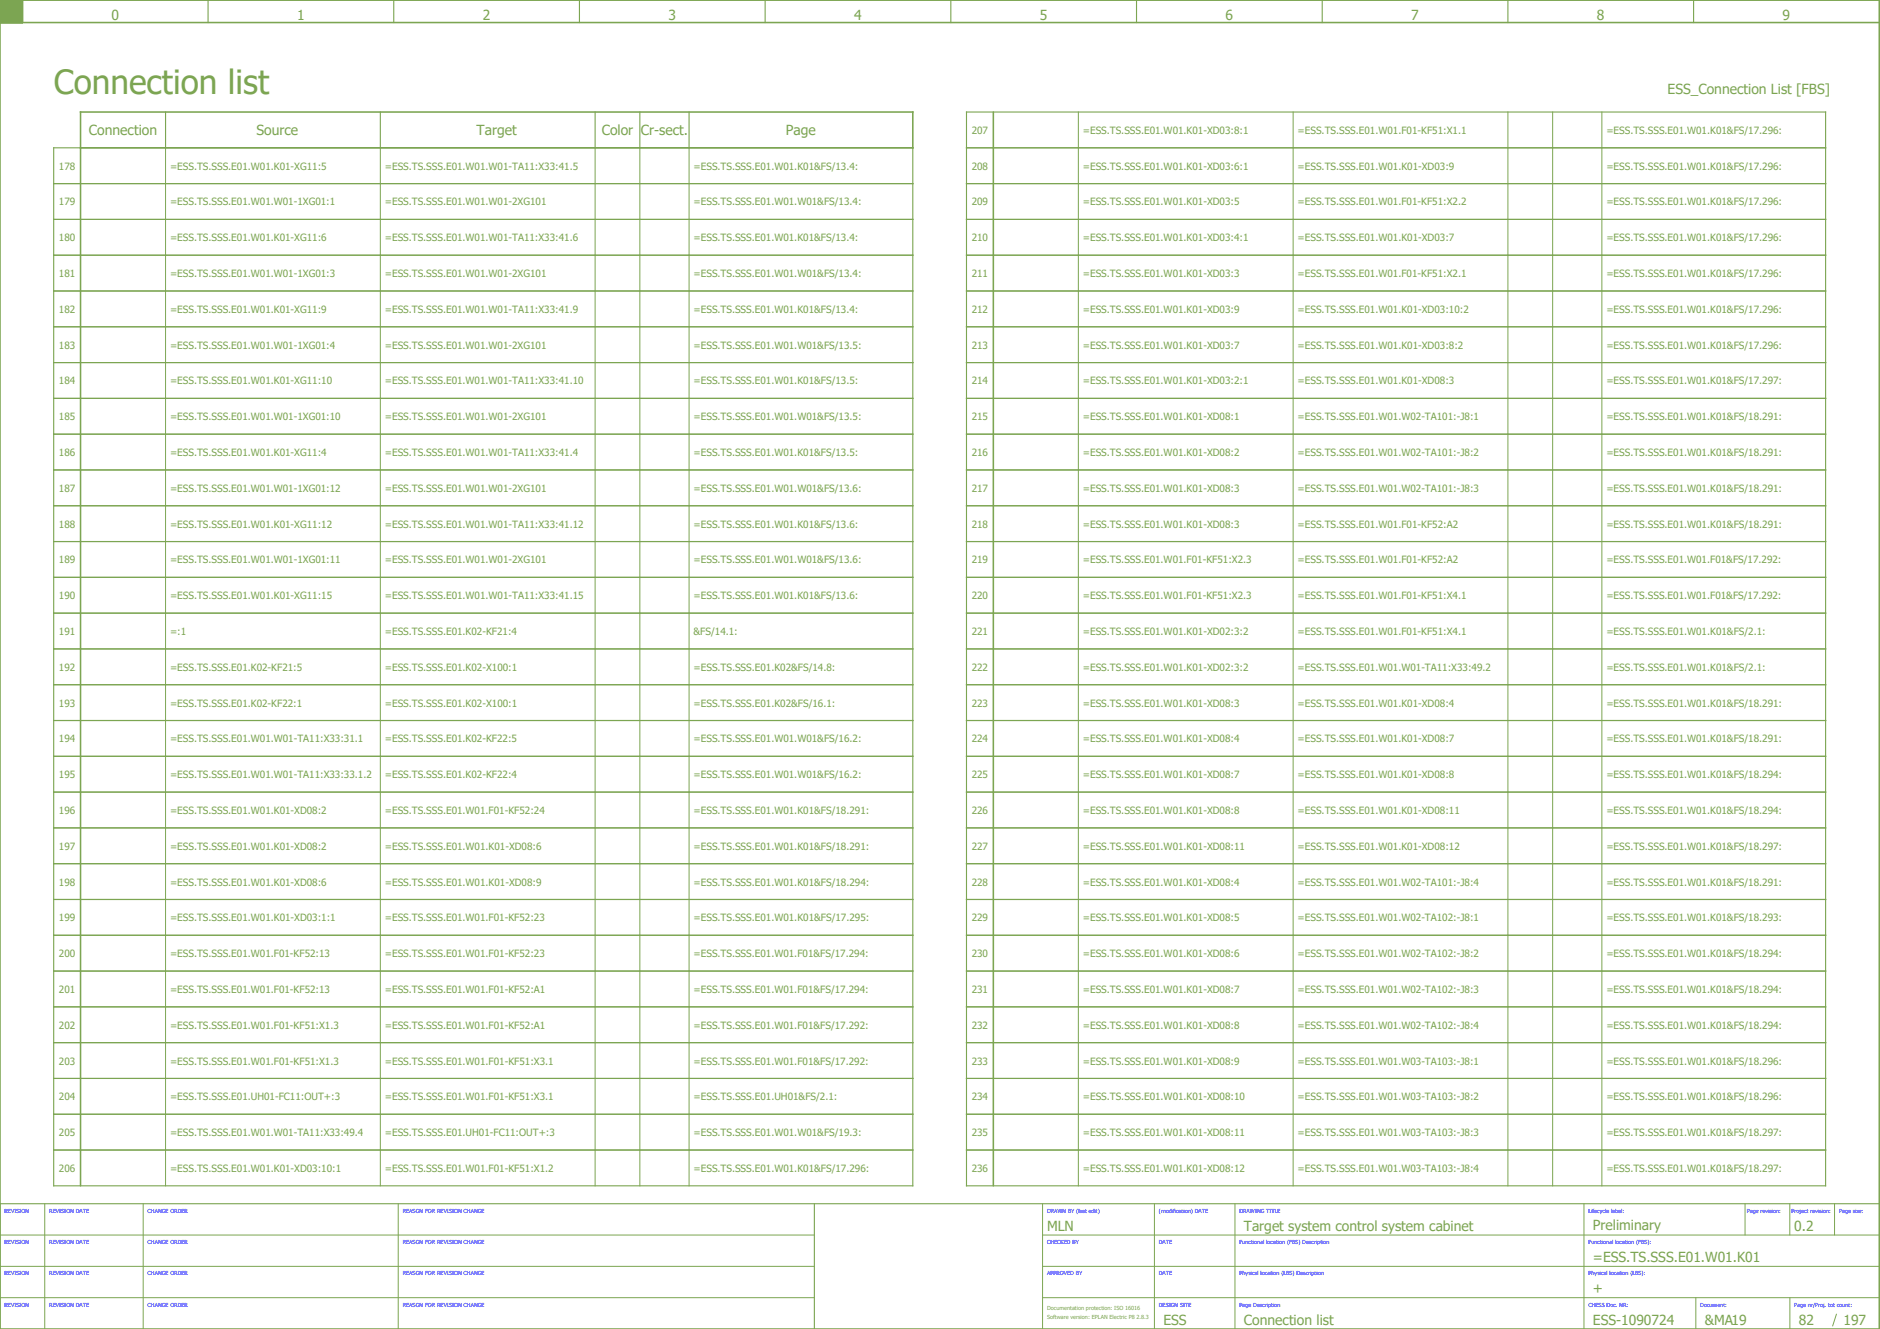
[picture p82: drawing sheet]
<svg xmlns="http://www.w3.org/2000/svg" width="420mm" height="297mm" viewBox="0 0 420 297" stroke-linecap="round" stroke-linejoin="round" font-family="sans-serif">
<defs><g id="words">
<text font-size="7.5" fill="#7ca552" x="12" y="21">Connection list</text>
<g font-size="3.1" fill="#7ca552">
<text x="24.9" y="4.4">0</text>
<text x="66.4" y="4.4">1</text>
<text x="107.9" y="4.4">2</text>
<text x="149.4" y="4.4">3</text>
<text x="190.9" y="4.4">4</text>
<text x="232.4" y="4.4">5</text>
<text x="273.9" y="4.4">6</text>
<text x="315.4" y="4.4">7</text>
<text x="356.9" y="4.4">8</text>
<text x="398.4" y="4.4">9</text>
<text x="372.7" y="21">ESS_Connection List [FBS]</text>
<text x="19.9" y="30.3">Connection</text>
<text x="57.3" y="30.3">Source</text>
<text x="106.5" y="30.3">Target</text>
<text x="134.5" y="30.2">Color</text>
<text x="143.2" y="30.3">Cr-sect.</text>
<text x="175.7" y="30.3">Page</text>
<text x="234" y="275">MLN</text>
<text x="278" y="275">Target system control system cabinet</text>
<text x="356" y="275">Preliminary</text>
<text x="401" y="275">0.2</text>
<text x="356" y="282">=ESS.TS.SSS.E01.W01.K01</text>
<text x="356" y="289">+</text>
<text x="260" y="296">ESS</text>
<text x="278" y="296">Connection list</text>
<text x="356" y="296">ESS-1090724</text>
<text x="381" y="296">&amp;MA19</text>
<text x="402" y="296">82</text>
<text x="412" y="296">197</text>
</g>
<g font-size="2.2" fill="#7ca552">
<text x="217.2" y="29.9">207</text>
<text x="242" y="29.9">=ESS.TS.SSS.E01.W01.K01-XD03:8:1</text>
<text x="290" y="29.9">=ESS.TS.SSS.E01.W01.F01-KF51:X1.1</text>
<text x="359" y="29.9">=ESS.TS.SSS.E01.W01.K01&amp;FS/17.296:</text>
<text x="13.2" y="37.9">178</text>
<text x="38" y="37.9">=ESS.TS.SSS.E01.W01.K01-XG11:5</text>
<text x="86" y="37.9">=ESS.TS.SSS.E01.W01.W01-TA11:X33:41.5</text>
<text x="155" y="37.9">=ESS.TS.SSS.E01.W01.K01&amp;FS/13.4:</text>
<text x="217.2" y="37.9">208</text>
<text x="242" y="37.9">=ESS.TS.SSS.E01.W01.K01-XD03:6:1</text>
<text x="290" y="37.9">=ESS.TS.SSS.E01.W01.K01-XD03:9</text>
<text x="359" y="37.9">=ESS.TS.SSS.E01.W01.K01&amp;FS/17.296:</text>
<text x="13.2" y="45.9">179</text>
<text x="38" y="45.9">=ESS.TS.SSS.E01.W01.W01-1XG01:1</text>
<text x="86" y="45.9">=ESS.TS.SSS.E01.W01.W01-2XG101</text>
<text x="155" y="45.9">=ESS.TS.SSS.E01.W01.W01&amp;FS/13.4:</text>
<text x="217.2" y="45.9">209</text>
<text x="242" y="45.9">=ESS.TS.SSS.E01.W01.K01-XD03:5</text>
<text x="290" y="45.9">=ESS.TS.SSS.E01.W01.F01-KF51:X2.2</text>
<text x="359" y="45.9">=ESS.TS.SSS.E01.W01.K01&amp;FS/17.296:</text>
<text x="13.2" y="53.9">180</text>
<text x="38" y="53.9">=ESS.TS.SSS.E01.W01.K01-XG11:6</text>
<text x="86" y="53.9">=ESS.TS.SSS.E01.W01.W01-TA11:X33:41.6</text>
<text x="155" y="53.9">=ESS.TS.SSS.E01.W01.K01&amp;FS/13.4:</text>
<text x="217.2" y="53.9">210</text>
<text x="242" y="53.9">=ESS.TS.SSS.E01.W01.K01-XD03:4:1</text>
<text x="290" y="53.9">=ESS.TS.SSS.E01.W01.K01-XD03:7</text>
<text x="359" y="53.9">=ESS.TS.SSS.E01.W01.K01&amp;FS/17.296:</text>
<text x="13.2" y="61.9">181</text>
<text x="38" y="61.9">=ESS.TS.SSS.E01.W01.W01-1XG01:3</text>
<text x="86" y="61.9">=ESS.TS.SSS.E01.W01.W01-2XG101</text>
<text x="155" y="61.9">=ESS.TS.SSS.E01.W01.W01&amp;FS/13.4:</text>
<text x="217.2" y="61.9">211</text>
<text x="242" y="61.9">=ESS.TS.SSS.E01.W01.K01-XD03:3</text>
<text x="290" y="61.9">=ESS.TS.SSS.E01.W01.F01-KF51:X2.1</text>
<text x="359" y="61.9">=ESS.TS.SSS.E01.W01.K01&amp;FS/17.296:</text>
<text x="13.2" y="69.9">182</text>
<text x="38" y="69.9">=ESS.TS.SSS.E01.W01.K01-XG11:9</text>
<text x="86" y="69.9">=ESS.TS.SSS.E01.W01.W01-TA11:X33:41.9</text>
<text x="155" y="69.9">=ESS.TS.SSS.E01.W01.K01&amp;FS/13.4:</text>
<text x="217.2" y="69.9">212</text>
<text x="242" y="69.9">=ESS.TS.SSS.E01.W01.K01-XD03:9</text>
<text x="290" y="69.9">=ESS.TS.SSS.E01.W01.K01-XD03:10:2</text>
<text x="359" y="69.9">=ESS.TS.SSS.E01.W01.K01&amp;FS/17.296:</text>
<text x="13.2" y="77.9">183</text>
<text x="38" y="77.9">=ESS.TS.SSS.E01.W01.W01-1XG01:4</text>
<text x="86" y="77.9">=ESS.TS.SSS.E01.W01.W01-2XG101</text>
<text x="155" y="77.9">=ESS.TS.SSS.E01.W01.W01&amp;FS/13.5:</text>
<text x="217.2" y="77.9">213</text>
<text x="242" y="77.9">=ESS.TS.SSS.E01.W01.K01-XD03:7</text>
<text x="290" y="77.9">=ESS.TS.SSS.E01.W01.K01-XD03:8:2</text>
<text x="359" y="77.9">=ESS.TS.SSS.E01.W01.K01&amp;FS/17.296:</text>
<text x="13.2" y="85.9">184</text>
<text x="38" y="85.9">=ESS.TS.SSS.E01.W01.K01-XG11:10</text>
<text x="86" y="85.9">=ESS.TS.SSS.E01.W01.W01-TA11:X33:41.10</text>
<text x="155" y="85.9">=ESS.TS.SSS.E01.W01.K01&amp;FS/13.5:</text>
<text x="217.2" y="85.9">214</text>
<text x="242" y="85.9">=ESS.TS.SSS.E01.W01.K01-XD03:2:1</text>
<text x="290" y="85.9">=ESS.TS.SSS.E01.W01.K01-XD08:3</text>
<text x="359" y="85.9">=ESS.TS.SSS.E01.W01.K01&amp;FS/17.297:</text>
<text x="13.2" y="93.9">185</text>
<text x="38" y="93.9">=ESS.TS.SSS.E01.W01.W01-1XG01:10</text>
<text x="86" y="93.9">=ESS.TS.SSS.E01.W01.W01-2XG101</text>
<text x="155" y="93.9">=ESS.TS.SSS.E01.W01.W01&amp;FS/13.5:</text>
<text x="217.2" y="93.9">215</text>
<text x="242" y="93.9">=ESS.TS.SSS.E01.W01.K01-XD08:1</text>
<text x="290" y="93.9">=ESS.TS.SSS.E01.W01.W02-TA101:-J8:1</text>
<text x="359" y="93.9">=ESS.TS.SSS.E01.W01.K01&amp;FS/18.291:</text>
<text x="13.2" y="101.9">186</text>
<text x="38" y="101.9">=ESS.TS.SSS.E01.W01.K01-XG11:4</text>
<text x="86" y="101.9">=ESS.TS.SSS.E01.W01.W01-TA11:X33:41.4</text>
<text x="155" y="101.9">=ESS.TS.SSS.E01.W01.K01&amp;FS/13.5:</text>
<text x="217.2" y="101.9">216</text>
<text x="242" y="101.9">=ESS.TS.SSS.E01.W01.K01-XD08:2</text>
<text x="290" y="101.9">=ESS.TS.SSS.E01.W01.W02-TA101:-J8:2</text>
<text x="359" y="101.9">=ESS.TS.SSS.E01.W01.K01&amp;FS/18.291:</text>
<text x="13.2" y="109.9">187</text>
<text x="38" y="109.9">=ESS.TS.SSS.E01.W01.W01-1XG01:12</text>
<text x="86" y="109.9">=ESS.TS.SSS.E01.W01.W01-2XG101</text>
<text x="155" y="109.9">=ESS.TS.SSS.E01.W01.W01&amp;FS/13.6:</text>
<text x="217.2" y="109.9">217</text>
<text x="242" y="109.9">=ESS.TS.SSS.E01.W01.K01-XD08:3</text>
<text x="290" y="109.9">=ESS.TS.SSS.E01.W01.W02-TA101:-J8:3</text>
<text x="359" y="109.9">=ESS.TS.SSS.E01.W01.K01&amp;FS/18.291:</text>
<text x="13.2" y="117.9">188</text>
<text x="38" y="117.9">=ESS.TS.SSS.E01.W01.K01-XG11:12</text>
<text x="86" y="117.9">=ESS.TS.SSS.E01.W01.W01-TA11:X33:41.12</text>
<text x="155" y="117.9">=ESS.TS.SSS.E01.W01.K01&amp;FS/13.6:</text>
<text x="217.2" y="117.9">218</text>
<text x="242" y="117.9">=ESS.TS.SSS.E01.W01.K01-XD08:3</text>
<text x="290" y="117.9">=ESS.TS.SSS.E01.W01.F01-KF52:A2</text>
<text x="359" y="117.9">=ESS.TS.SSS.E01.W01.K01&amp;FS/18.291:</text>
<text x="13.2" y="125.9">189</text>
<text x="38" y="125.9">=ESS.TS.SSS.E01.W01.W01-1XG01:11</text>
<text x="86" y="125.9">=ESS.TS.SSS.E01.W01.W01-2XG101</text>
<text x="155" y="125.9">=ESS.TS.SSS.E01.W01.W01&amp;FS/13.6:</text>
<text x="217.2" y="125.9">219</text>
<text x="242" y="125.9">=ESS.TS.SSS.E01.W01.F01-KF51:X2.3</text>
<text x="290" y="125.9">=ESS.TS.SSS.E01.W01.F01-KF52:A2</text>
<text x="359" y="125.9">=ESS.TS.SSS.E01.W01.F01&amp;FS/17.292:</text>
<text x="13.2" y="133.9">190</text>
<text x="38" y="133.9">=ESS.TS.SSS.E01.W01.K01-XG11:15</text>
<text x="86" y="133.9">=ESS.TS.SSS.E01.W01.W01-TA11:X33:41.15</text>
<text x="155" y="133.9">=ESS.TS.SSS.E01.W01.K01&amp;FS/13.6:</text>
<text x="217.2" y="133.9">220</text>
<text x="242" y="133.9">=ESS.TS.SSS.E01.W01.F01-KF51:X2.3</text>
<text x="290" y="133.9">=ESS.TS.SSS.E01.W01.F01-KF51:X4.1</text>
<text x="359" y="133.9">=ESS.TS.SSS.E01.W01.F01&amp;FS/17.292:</text>
<text x="13.2" y="141.9">191</text>
<text x="38" y="141.9">=:1</text>
<text x="86" y="141.9">=ESS.TS.SSS.E01.K02-KF21:4</text>
<text x="155" y="141.9">&amp;FS/14.1:</text>
<text x="217.2" y="141.9">221</text>
<text x="242" y="141.9">=ESS.TS.SSS.E01.W01.K01-XD02:3:2</text>
<text x="290" y="141.9">=ESS.TS.SSS.E01.W01.F01-KF51:X4.1</text>
<text x="359" y="141.9">=ESS.TS.SSS.E01.W01.K01&amp;FS/2.1:</text>
<text x="13.2" y="149.9">192</text>
<text x="38" y="149.9">=ESS.TS.SSS.E01.K02-KF21:5</text>
<text x="86" y="149.9">=ESS.TS.SSS.E01.K02-X100:1</text>
<text x="155" y="149.9">=ESS.TS.SSS.E01.K02&amp;FS/14.8:</text>
<text x="217.2" y="149.9">222</text>
<text x="242" y="149.9">=ESS.TS.SSS.E01.W01.K01-XD02:3:2</text>
<text x="290" y="149.9">=ESS.TS.SSS.E01.W01.W01-TA11:X33:49.2</text>
<text x="359" y="149.9">=ESS.TS.SSS.E01.W01.K01&amp;FS/2.1:</text>
<text x="13.2" y="157.9">193</text>
<text x="38" y="157.9">=ESS.TS.SSS.E01.K02-KF22:1</text>
<text x="86" y="157.9">=ESS.TS.SSS.E01.K02-X100:1</text>
<text x="155" y="157.9">=ESS.TS.SSS.E01.K02&amp;FS/16.1:</text>
<text x="217.2" y="157.9">223</text>
<text x="242" y="157.9">=ESS.TS.SSS.E01.W01.K01-XD08:3</text>
<text x="290" y="157.9">=ESS.TS.SSS.E01.W01.K01-XD08:4</text>
<text x="359" y="157.9">=ESS.TS.SSS.E01.W01.K01&amp;FS/18.291:</text>
<text x="13.2" y="165.9">194</text>
<text x="38" y="165.9">=ESS.TS.SSS.E01.W01.W01-TA11:X33:31.1</text>
<text x="86" y="165.9">=ESS.TS.SSS.E01.K02-KF22:5</text>
<text x="155" y="165.9">=ESS.TS.SSS.E01.W01.W01&amp;FS/16.2:</text>
<text x="217.2" y="165.9">224</text>
<text x="242" y="165.9">=ESS.TS.SSS.E01.W01.K01-XD08:4</text>
<text x="290" y="165.9">=ESS.TS.SSS.E01.W01.K01-XD08:7</text>
<text x="359" y="165.9">=ESS.TS.SSS.E01.W01.K01&amp;FS/18.291:</text>
<text x="13.2" y="173.9">195</text>
<text x="38" y="173.9">=ESS.TS.SSS.E01.W01.W01-TA11:X33:33.1.2</text>
<text x="86" y="173.9">=ESS.TS.SSS.E01.K02-KF22:4</text>
<text x="155" y="173.9">=ESS.TS.SSS.E01.W01.W01&amp;FS/16.2:</text>
<text x="217.2" y="173.9">225</text>
<text x="242" y="173.9">=ESS.TS.SSS.E01.W01.K01-XD08:7</text>
<text x="290" y="173.9">=ESS.TS.SSS.E01.W01.K01-XD08:8</text>
<text x="359" y="173.9">=ESS.TS.SSS.E01.W01.K01&amp;FS/18.294:</text>
<text x="13.2" y="181.9">196</text>
<text x="38" y="181.9">=ESS.TS.SSS.E01.W01.K01-XD08:2</text>
<text x="86" y="181.9">=ESS.TS.SSS.E01.W01.F01-KF52:24</text>
<text x="155" y="181.9">=ESS.TS.SSS.E01.W01.K01&amp;FS/18.291:</text>
<text x="217.2" y="181.9">226</text>
<text x="242" y="181.9">=ESS.TS.SSS.E01.W01.K01-XD08:8</text>
<text x="290" y="181.9">=ESS.TS.SSS.E01.W01.K01-XD08:11</text>
<text x="359" y="181.9">=ESS.TS.SSS.E01.W01.K01&amp;FS/18.294:</text>
<text x="13.2" y="189.9">197</text>
<text x="38" y="189.9">=ESS.TS.SSS.E01.W01.K01-XD08:2</text>
<text x="86" y="189.9">=ESS.TS.SSS.E01.W01.K01-XD08:6</text>
<text x="155" y="189.9">=ESS.TS.SSS.E01.W01.K01&amp;FS/18.291:</text>
<text x="217.2" y="189.9">227</text>
<text x="242" y="189.9">=ESS.TS.SSS.E01.W01.K01-XD08:11</text>
<text x="290" y="189.9">=ESS.TS.SSS.E01.W01.K01-XD08:12</text>
<text x="359" y="189.9">=ESS.TS.SSS.E01.W01.K01&amp;FS/18.297:</text>
<text x="13.2" y="197.9">198</text>
<text x="38" y="197.9">=ESS.TS.SSS.E01.W01.K01-XD08:6</text>
<text x="86" y="197.9">=ESS.TS.SSS.E01.W01.K01-XD08:9</text>
<text x="155" y="197.9">=ESS.TS.SSS.E01.W01.K01&amp;FS/18.294:</text>
<text x="217.2" y="197.9">228</text>
<text x="242" y="197.9">=ESS.TS.SSS.E01.W01.K01-XD08:4</text>
<text x="290" y="197.9">=ESS.TS.SSS.E01.W01.W02-TA101:-J8:4</text>
<text x="359" y="197.9">=ESS.TS.SSS.E01.W01.K01&amp;FS/18.291:</text>
<text x="13.2" y="205.9">199</text>
<text x="38" y="205.9">=ESS.TS.SSS.E01.W01.K01-XD03:1:1</text>
<text x="86" y="205.9">=ESS.TS.SSS.E01.W01.F01-KF52:23</text>
<text x="155" y="205.9">=ESS.TS.SSS.E01.W01.K01&amp;FS/17.295:</text>
<text x="217.2" y="205.9">229</text>
<text x="242" y="205.9">=ESS.TS.SSS.E01.W01.K01-XD08:5</text>
<text x="290" y="205.9">=ESS.TS.SSS.E01.W01.W02-TA102:-J8:1</text>
<text x="359" y="205.9">=ESS.TS.SSS.E01.W01.K01&amp;FS/18.293:</text>
<text x="13.2" y="213.9">200</text>
<text x="38" y="213.9">=ESS.TS.SSS.E01.W01.F01-KF52:13</text>
<text x="86" y="213.9">=ESS.TS.SSS.E01.W01.F01-KF52:23</text>
<text x="155" y="213.9">=ESS.TS.SSS.E01.W01.F01&amp;FS/17.294:</text>
<text x="217.2" y="213.9">230</text>
<text x="242" y="213.9">=ESS.TS.SSS.E01.W01.K01-XD08:6</text>
<text x="290" y="213.9">=ESS.TS.SSS.E01.W01.W02-TA102:-J8:2</text>
<text x="359" y="213.9">=ESS.TS.SSS.E01.W01.K01&amp;FS/18.294:</text>
<text x="13.2" y="221.9">201</text>
<text x="38" y="221.9">=ESS.TS.SSS.E01.W01.F01-KF52:13</text>
<text x="86" y="221.9">=ESS.TS.SSS.E01.W01.F01-KF52:A1</text>
<text x="155" y="221.9">=ESS.TS.SSS.E01.W01.F01&amp;FS/17.294:</text>
<text x="217.2" y="221.9">231</text>
<text x="242" y="221.9">=ESS.TS.SSS.E01.W01.K01-XD08:7</text>
<text x="290" y="221.9">=ESS.TS.SSS.E01.W01.W02-TA102:-J8:3</text>
<text x="359" y="221.9">=ESS.TS.SSS.E01.W01.K01&amp;FS/18.294:</text>
<text x="13.2" y="229.9">202</text>
<text x="38" y="229.9">=ESS.TS.SSS.E01.W01.F01-KF51:X1.3</text>
<text x="86" y="229.9">=ESS.TS.SSS.E01.W01.F01-KF52:A1</text>
<text x="155" y="229.9">=ESS.TS.SSS.E01.W01.F01&amp;FS/17.292:</text>
<text x="217.2" y="229.9">232</text>
<text x="242" y="229.9">=ESS.TS.SSS.E01.W01.K01-XD08:8</text>
<text x="290" y="229.9">=ESS.TS.SSS.E01.W01.W02-TA102:-J8:4</text>
<text x="359" y="229.9">=ESS.TS.SSS.E01.W01.K01&amp;FS/18.294:</text>
<text x="13.2" y="237.9">203</text>
<text x="38" y="237.9">=ESS.TS.SSS.E01.W01.F01-KF51:X1.3</text>
<text x="86" y="237.9">=ESS.TS.SSS.E01.W01.F01-KF51:X3.1</text>
<text x="155" y="237.9">=ESS.TS.SSS.E01.W01.F01&amp;FS/17.292:</text>
<text x="217.2" y="237.9">233</text>
<text x="242" y="237.9">=ESS.TS.SSS.E01.W01.K01-XD08:9</text>
<text x="290" y="237.9">=ESS.TS.SSS.E01.W01.W03-TA103:-J8:1</text>
<text x="359" y="237.9">=ESS.TS.SSS.E01.W01.K01&amp;FS/18.296:</text>
<text x="13.2" y="245.9">204</text>
<text x="38" y="245.9">=ESS.TS.SSS.E01.UH01-FC11:OUT+:3</text>
<text x="86" y="245.9">=ESS.TS.SSS.E01.W01.F01-KF51:X3.1</text>
<text x="155" y="245.9">=ESS.TS.SSS.E01.UH01&amp;FS/2.1:</text>
<text x="217.2" y="245.9">234</text>
<text x="242" y="245.9">=ESS.TS.SSS.E01.W01.K01-XD08:10</text>
<text x="290" y="245.9">=ESS.TS.SSS.E01.W01.W03-TA103:-J8:2</text>
<text x="359" y="245.9">=ESS.TS.SSS.E01.W01.K01&amp;FS/18.296:</text>
<text x="13.2" y="253.9">205</text>
<text x="38" y="253.9">=ESS.TS.SSS.E01.W01.W01-TA11:X33:49.4</text>
<text x="86" y="253.9">=ESS.TS.SSS.E01.UH01-FC11:OUT+:3</text>
<text x="155" y="253.9">=ESS.TS.SSS.E01.W01.W01&amp;FS/19.3:</text>
<text x="217.2" y="253.9">235</text>
<text x="242" y="253.9">=ESS.TS.SSS.E01.W01.K01-XD08:11</text>
<text x="290" y="253.9">=ESS.TS.SSS.E01.W01.W03-TA103:-J8:3</text>
<text x="359" y="253.9">=ESS.TS.SSS.E01.W01.K01&amp;FS/18.297:</text>
<text x="13.2" y="261.9">206</text>
<text x="38" y="261.9">=ESS.TS.SSS.E01.W01.K01-XD03:10:1</text>
<text x="86" y="261.9">=ESS.TS.SSS.E01.W01.F01-KF51:X1.2</text>
<text x="155" y="261.9">=ESS.TS.SSS.E01.W01.K01&amp;FS/17.296:</text>
<text x="217.2" y="261.9">236</text>
<text x="242" y="261.9">=ESS.TS.SSS.E01.W01.K01-XD08:12</text>
<text x="290" y="261.9">=ESS.TS.SSS.E01.W01.W03-TA103:-J8:4</text>
<text x="359" y="261.9">=ESS.TS.SSS.E01.W01.K01&amp;FS/18.297:</text>
</g>
<g font-size="1.2" fill="#00f">
<text x="1" y="271">REVISION</text>
<text x="11" y="271">REVISION DATE</text>
<text x="33" y="271">CHANGE ORDER</text>
<text x="90" y="271">REASON FOR REVISION CHANGE</text>
<text x="234" y="271">DRAWN BY (last edit)</text>
<text x="259" y="271">(modification) DATE</text>
<text x="277" y="271">DRAWING TITLE</text>
<text x="355" y="271">Lifecycle label:</text>
<text x="390.4" y="271">Page revision:</text>
<text x="400.4" y="271">Project revision:</text>
<text x="411" y="271">Page size:</text>
<text x="1" y="278">REVISION</text>
<text x="11" y="278">REVISION DATE</text>
<text x="33" y="278">CHANGE ORDER</text>
<text x="90" y="278">REASON FOR REVISION CHANGE</text>
<text x="234" y="278">CHECKED BY</text>
<text x="259" y="278">DATE</text>
<text x="277" y="278">Functional location (FBS) Description</text>
<text x="355" y="278">Functional location (FBS):</text>
<text x="1" y="285">REVISION</text>
<text x="11" y="285">REVISION DATE</text>
<text x="33" y="285">CHANGE ORDER</text>
<text x="90" y="285">REASON FOR REVISION CHANGE</text>
<text x="234" y="285">APPROVED BY</text>
<text x="259" y="285">DATE</text>
<text x="277" y="285">Physical location (LBS) Description</text>
<text x="355" y="285">Physical location (LBS):</text>
<text x="1" y="292">REVISION</text>
<text x="11" y="292">REVISION DATE</text>
<text x="33" y="292">CHANGE ORDER</text>
<text x="90" y="292">REASON FOR REVISION CHANGE</text>
<text x="259" y="292">DESIGN SITE</text>
<text x="277" y="292">Page Description</text>
<text x="355" y="292">CHESS Doc. NR:</text>
<text x="380" y="292">Document:</text>
<text x="401" y="292">Page nr/Proj. tot count:</text>
</g>
<g font-size="1.2" fill="#7ca552">
<text x="234" y="292.8">Documentation protection: ISO 16016</text>
<text x="234" y="294.8">Software version: EPLAN Electric P8 2.8.3</text>
</g>
</g></defs>
<path d="M0 5h420M0 0h420v297h-420zM5 0v5M18 33h186v-8h-186v240M222 25v240" fill="none" stroke="#7ca552" stroke-width=".35"/>
<g fill="none" stroke="#7ca552" stroke-width=".25">
<path d="M0 5h5M46.5 0v5M88 0v5M129.5 0v5M171 0v5M212.5 0v5M254 0v5M295.5 0v5M337 0v5M378.5 0v5M12 33h192v232h-192zM37 25v8"/>
<path d="M85 25v8M133 25v8M143 25v8M154 25v8M216 33h192M216 25h192v240h-192zM12 41h192M12 49h192M12 57h192M216 41h192M216 49h192M216 57h192"/>
<path d="M12 65h192M12 73h192M216 65h192M216 73h192M12 81h192M12 89h192M12 97h192M216 81h192M216 89h192M216 97h192M12 105h192M12 113h192"/>
<path d="M216 105h192M216 113h192M12 121h192M12 129h192M12 137h192M216 121h192M216 129h192M216 137h192M12 145h192M12 153h192M216 145h192M216 153h192"/>
<path d="M12 161h192M12 169h192M12 177h192M216 161h192M216 169h192M216 177h192M12 185h192M12 193h192M216 185h192M216 193h192M12 201h192M12 209h192"/>
<path d="M12 217h192M216 201h192M216 209h192M216 217h192M12 225h192M12 233h192M216 225h192M216 233h192M12 241h192M12 249h192M12 257h192M216 241h192"/>
<path d="M216 249h192M216 257h192M182 269v28M420 269h-420v28"/>
</g>
<path d="M0 0h5v5h-5z" fill="#7ca552" stroke="#7ca552" stroke-width=".22"/>
<g fill="none" stroke="#7ca552" stroke-width=".22">
<path d="M37 33v232M85 33v232M133 33v232M143 33v232M154 33v232M241 25v240M289 25v240M337 25v240M347 25v240M358 25v240M0 276h182M10 269v28"/>
<path d="M32 269v28M89 269v28M233 276h187M233 269v28M258 269v28M276 269v28M354 269v28M390 269v7M400 269v7M410 269v7M0 283h182M0 290h182"/>
<path d="M233 283h187M233 290h187M379 290v7M400 290v7M410.4 293.6l-.8 2.8"/>
</g>
<use href="#words"/>
</svg>
